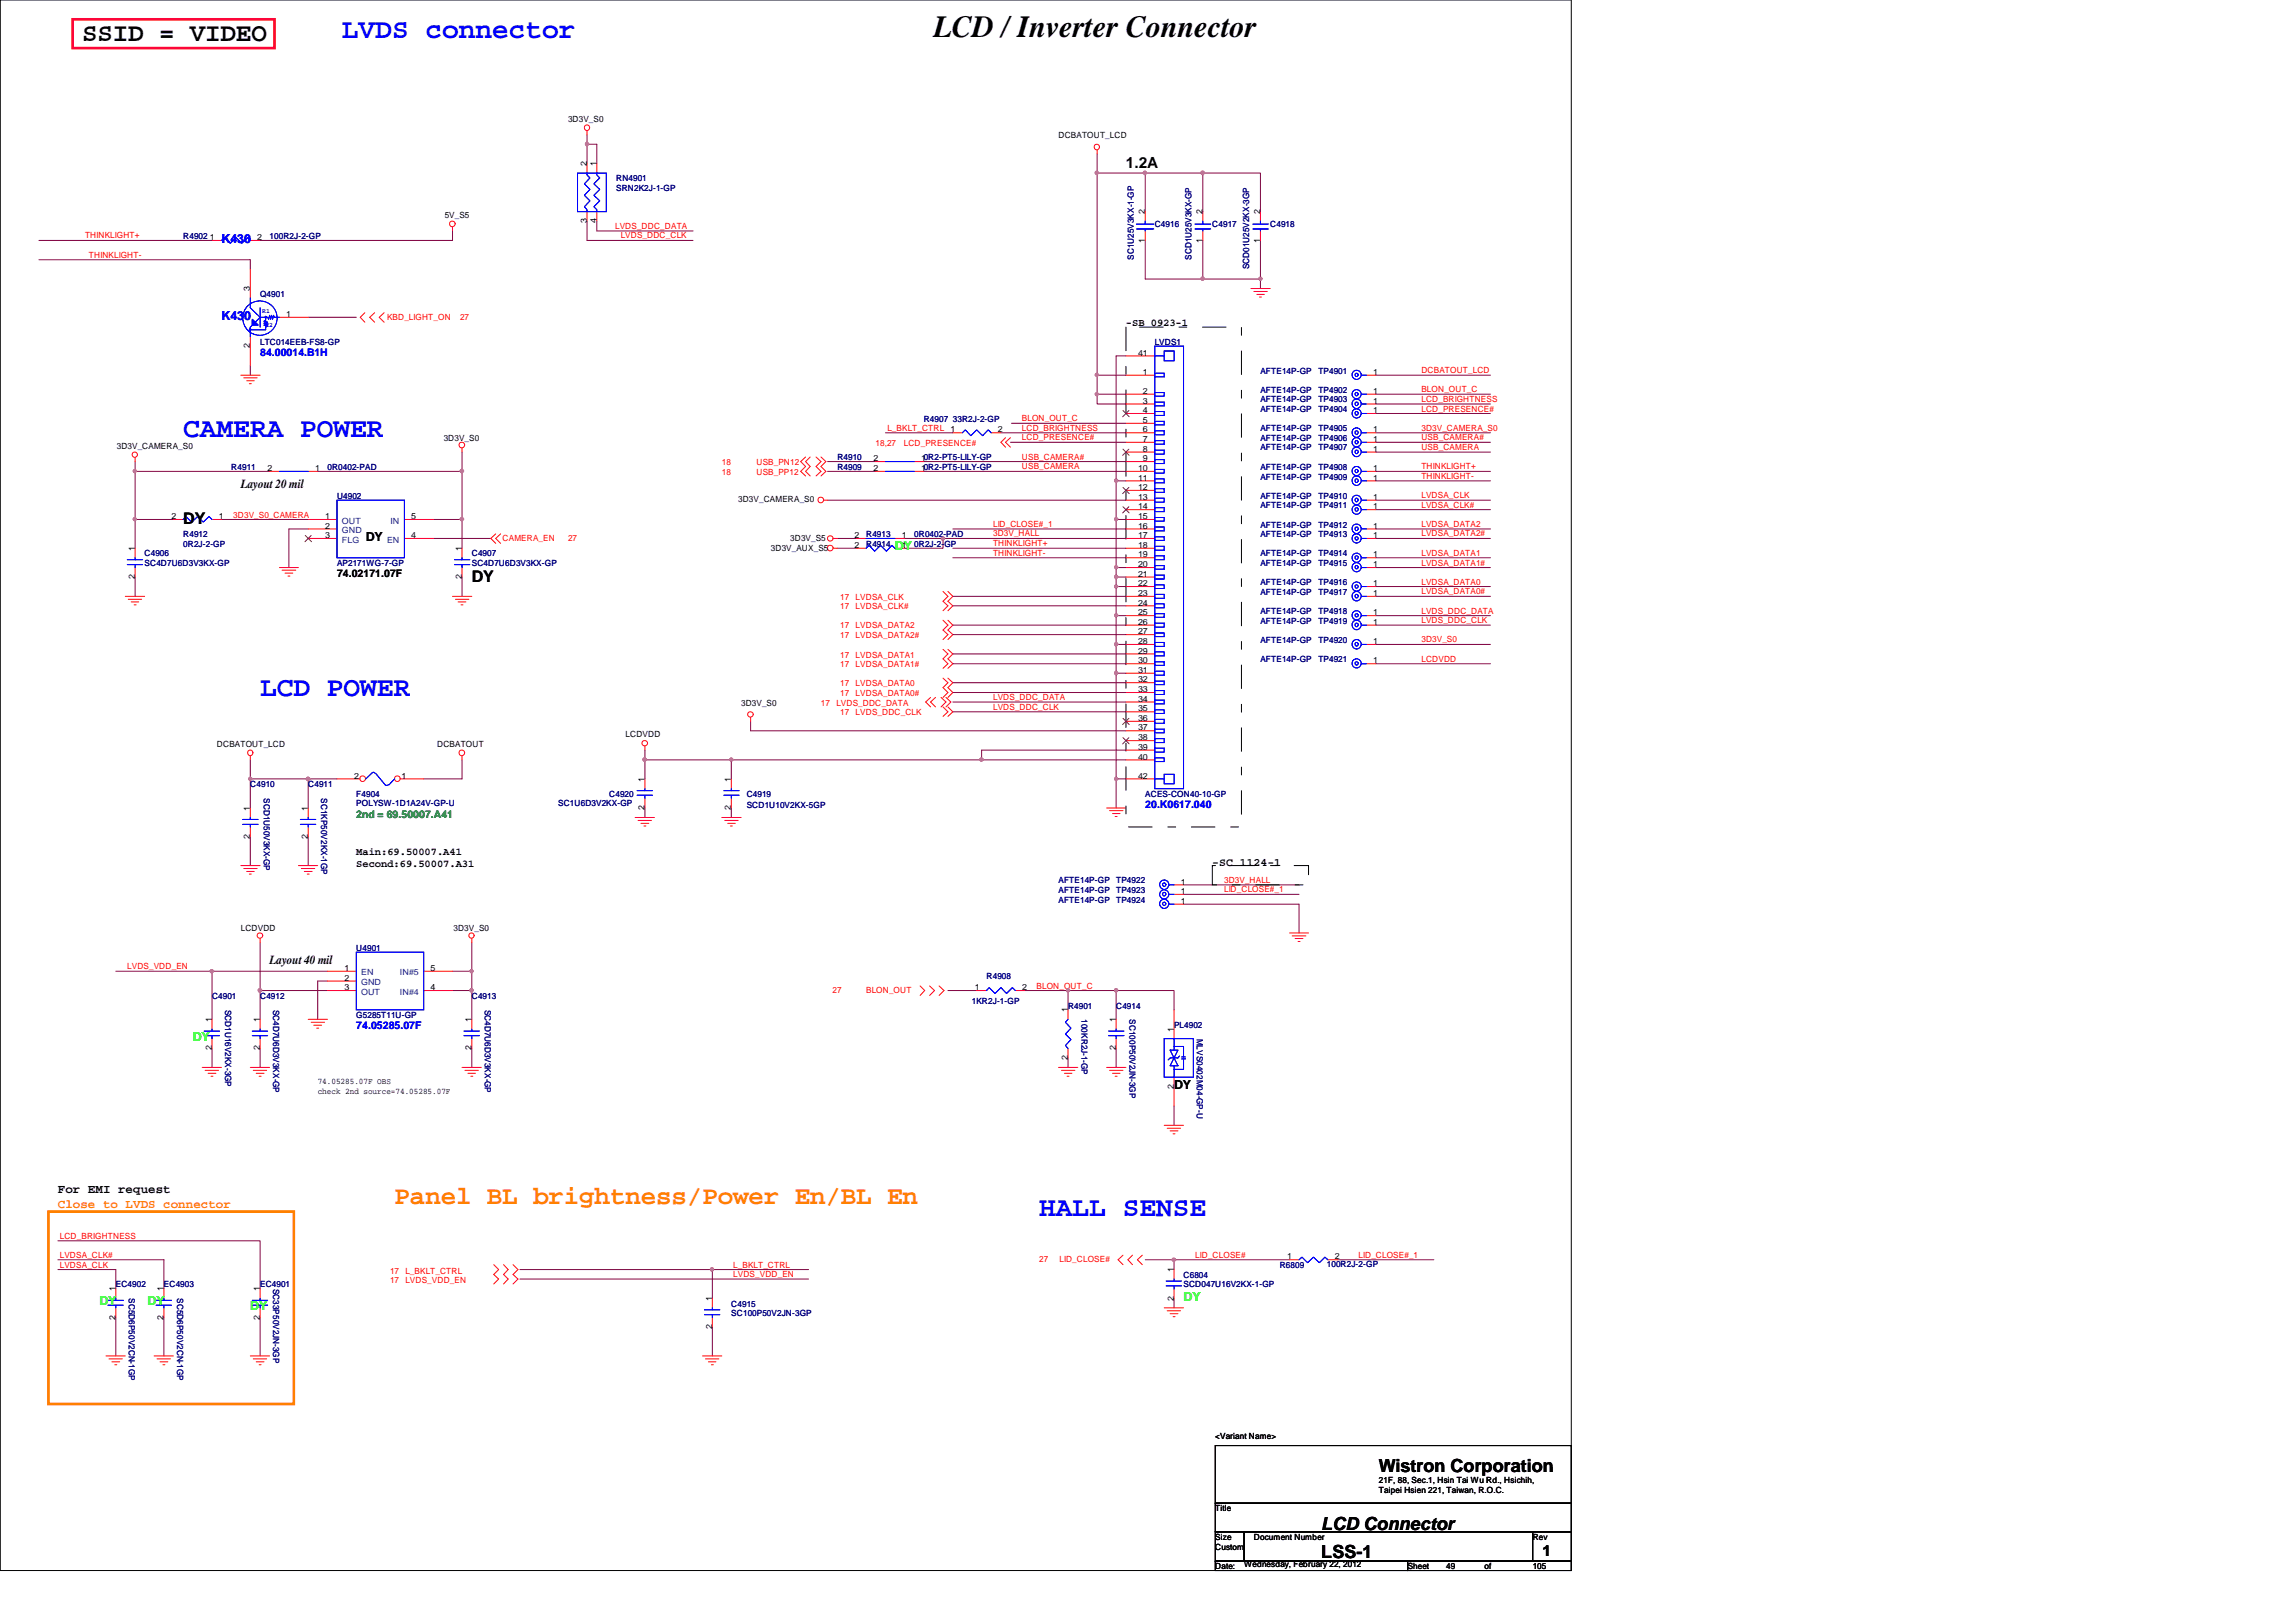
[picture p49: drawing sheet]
<svg xmlns="http://www.w3.org/2000/svg" width="297mm" height="210mm" viewBox="0 0 297 210" stroke-linecap="round" stroke-linejoin="round" font-family="sans-serif">
<defs><g id="words">
<text font-size="4" x="120.8" y="4.8">LCD / Inverter Connector</text>
<g font-size="3.6" fill="#00f">
<text x="44.2" y="4.9">LVDS connector</text>
<text x="23.7" y="56.5">CAMERA POWER</text>
<text x="33.7" y="90.1">LCD POWER</text>
<text x="134.4" y="157.4">HALL SENSE</text>
</g>
<text font-size="3.3" x="10.6" y="5.2">SSID = VIDEO</text>
<text font-size="3.3" fill="#ff8000" x="51.1" y="155.8">Panel BL brightness/Power En/BL En</text>
<g font-size="2.3">
<text x="178.4" y="190.5">Wistron Corporation</text>
<text x="170.9" y="198">LCD Connector</text>
<text x="170.9" y="201.7">LSS-1</text>
</g>
<g font-size="2.1">
<text x="23.7" y="67.9">DY</text>
<text x="61" y="75.4">DY</text>
</g>
<g font-size="2">
<text x="145.7" y="21.8">1.2A</text>
<text x="199.6" y="201.4">1</text>
</g>
<g font-size="1.6" fill="#00f">
<text x="28.7" y="31.4">K430</text>
<text x="28.7" y="41.4">K430</text>
</g>
<g font-size="1.6">
<text x="31.2" y="63.1">Layout 20 mil</text>
<text x="47.3" y="70">DY</text>
<text x="34.9" y="124.8">Layout 40 mil</text>
<text x="151.9" y="140.9">DY</text>
<text x="7.5" y="154.4">For EMI request</text>
</g>
<g font-size="1.6" fill="#0f0">
<text x="115.8" y="71.2">DY</text>
<text x="24.9" y="134.7">DY</text>
<text x="12.9" y="168.9">DY</text>
<text x="19.1" y="168.9">DY</text>
<text x="32.4" y="169.5">DY</text>
<text x="153.1" y="168.3">DY</text>
</g>
<text font-size="1.6" fill="#ff8000" x="7.5" y="156.3">Close to LVDS connector</text>
<text font-size="1.5" x="156.8" y="112">-SC 1124-1</text>
<g font-size="1.4" fill="#00f">
<text x="33.7" y="46.1">84.00014.B1H</text>
<text x="148.2" y="104.6">20.K0617.040</text>
<text x="46.1" y="133.2">74.05285.07F</text>
</g>
<g font-size="1.4">
<text x="145.7" y="42.2">-SB 0923-1</text>
<text x="43.6" y="74.7">74.02171.07F</text>
<text x="46.1" y="110.6">Main:69.50007.A41</text>
<text x="46.1" y="112.1">Second:69.50007.A31</text>
</g>
<text font-size="1.4" fill="#008000" x="46.1" y="105.8">2nd = 69.50007.A41</text>
<g font-size="1.1">
<text x="73.5" y="15.7">3D3V_S0</text>
<text x="136.9" y="17.9">DCBATOUT_LCD</text>
<text x="75.9" y="21.5" transform="rotate(-90 75.9 21.5)">2</text>
<text x="77.2" y="21.5" transform="rotate(-90 77.2 21.5)">1</text>
<text x="57.5" y="28.2">5V_S5</text>
<text x="75.9" y="28.9" transform="rotate(-90 75.9 28.9)">3</text>
<text x="77.2" y="28.9" transform="rotate(-90 77.2 28.9)">4</text>
<text x="148.1" y="27.7" transform="rotate(-90 148.1 27.7)">2</text>
<text x="155.6" y="27.7" transform="rotate(-90 155.6 27.7)">2</text>
<text x="163" y="27.7" transform="rotate(-90 163 27.7)">2</text>
<text x="27.1" y="31.1">1</text>
<text x="33.3" y="31.1">2</text>
<text x="148.1" y="31.4" transform="rotate(-90 148.1 31.4)">1</text>
<text x="155.6" y="31.4" transform="rotate(-90 155.6 31.4)">1</text>
<text x="163" y="31.4" transform="rotate(-90 163 31.4)">1</text>
<text x="32.3" y="37.7" transform="rotate(-90 32.3 37.7)">3</text>
<text x="37" y="41">1</text>
<text x="32.3" y="45.1" transform="rotate(-90 32.3 45.1)">2</text>
<text x="147.2" y="46">41</text>
<text x="147.9" y="48.5">1</text>
<text x="147.9" y="51">2</text>
<text x="147.9" y="52.2">3</text>
<text x="147.9" y="53.5">4</text>
<text x="177.7" y="53.5">1</text>
<text x="177.7" y="52.2">1</text>
<text x="177.7" y="51">1</text>
<text x="177.7" y="48.5">1</text>
<text x="15.1" y="58.1">3D3V_CAMERA_S0</text>
<text x="57.4" y="57.1">3D3V_S0</text>
<text x="113" y="59.7">2</text>
<text x="119.2" y="59.7">10R2-PT5-LILY-GP</text>
<text x="123" y="56">1</text>
<text x="129.1" y="56">2</text>
<text x="147.9" y="54.7">5</text>
<text x="147.9" y="56">6</text>
<text x="147.9" y="57.2">7</text>
<text x="147.9" y="58.5">8</text>
<text x="147.9" y="59.7">9</text>
<text x="177.7" y="58.5">1</text>
<text x="177.7" y="57.2">1</text>
<text x="177.7" y="56">1</text>
<text x="34.6" y="61">2</text>
<text x="40.8" y="61">1</text>
<text x="95.5" y="65">3D3V_CAMERA_S0</text>
<text x="113" y="61">2</text>
<text x="119.2" y="61">10R2-PT5-LILY-GP</text>
<text x="147.2" y="61">10</text>
<text x="147.2" y="62.2">11</text>
<text x="147.2" y="63.4">12</text>
<text x="147.2" y="64.7">13</text>
<text x="147.2" y="65.9">14</text>
<text x="177.7" y="64.7">1</text>
<text x="177.7" y="62.2">1</text>
<text x="177.7" y="61">1</text>
<text x="177.7" y="65.9">1</text>
<text x="17.4" y="71.3" transform="rotate(-90 17.4 71.3)">1</text>
<text x="22.2" y="67.2">2</text>
<text x="28.3" y="67.2">1</text>
<text x="42.1" y="67.2">1</text>
<text x="42.1" y="68.4">2</text>
<text x="42.1" y="69.6">3</text>
<text x="53.2" y="69.6">4</text>
<text x="53.2" y="67.2">5</text>
<text x="59.7" y="71.3" transform="rotate(-90 59.7 71.3)">1</text>
<text x="99.7" y="71.2">3D3V_AUX_S5</text>
<text x="102.2" y="70">3D3V_S5</text>
<text x="110.5" y="70.9">2</text>
<text x="110.5" y="69.6">2</text>
<text x="116.7" y="70.9">1</text>
<text x="116.7" y="69.6">1</text>
<text x="147.2" y="67.2">15</text>
<text x="147.2" y="68.4">16</text>
<text x="147.2" y="69.6">17</text>
<text x="147.2" y="70.9">18</text>
<text x="177.7" y="69.6">1</text>
<text x="177.7" y="68.4">1</text>
<text x="17.4" y="75" transform="rotate(-90 17.4 75)">2</text>
<text x="59.7" y="75" transform="rotate(-90 59.7 75)">2</text>
<text x="147.2" y="72.1">19</text>
<text x="147.2" y="73.4">20</text>
<text x="147.2" y="74.6">21</text>
<text x="147.2" y="75.9">22</text>
<text x="147.2" y="77.1">23</text>
<text x="177.7" y="77.1">1</text>
<text x="177.7" y="75.9">1</text>
<text x="177.7" y="73.4">1</text>
<text x="177.7" y="72.1">1</text>
<text x="147.2" y="78.4">24</text>
<text x="147.2" y="79.6">25</text>
<text x="147.2" y="80.9">26</text>
<text x="147.2" y="82.1">27</text>
<text x="147.2" y="83.4">28</text>
<text x="177.7" y="83.4">1</text>
<text x="177.7" y="80.9">1</text>
<text x="177.7" y="79.6">1</text>
<text x="147.2" y="84.6">29</text>
<text x="147.2" y="85.9">30</text>
<text x="147.2" y="87.1">31</text>
<text x="147.2" y="88.3">32</text>
<text x="147.2" y="89.6">33</text>
<text x="177.7" y="85.9">1</text>
<text x="80.9" y="95.4">LCDVDD</text>
<text x="95.9" y="91.3">3D3V_S0</text>
<text x="147.2" y="90.8">34</text>
<text x="147.2" y="92.1">35</text>
<text x="147.2" y="93.3">36</text>
<text x="147.2" y="94.5">37</text>
<text x="147.2" y="95.8">38</text>
<text x="28.1" y="96.6">DCBATOUT_LCD</text>
<text x="45.8" y="100.8">2</text>
<text x="51.9" y="100.8">1</text>
<text x="56.6" y="96.6">DCBATOUT</text>
<text x="83.4" y="101.2" transform="rotate(-90 83.4 101.2)">1</text>
<text x="94.6" y="101.2" transform="rotate(-90 94.6 101.2)">1</text>
<text x="147.2" y="97">39</text>
<text x="147.2" y="98.3">40</text>
<text x="147.2" y="100.8">42</text>
<text x="32.3" y="104.9" transform="rotate(-90 32.3 104.9)">1</text>
<text x="39.8" y="104.9" transform="rotate(-90 39.8 104.9)">1</text>
<text x="83.4" y="104.8" transform="rotate(-90 83.4 104.8)">2</text>
<text x="94.6" y="104.8" transform="rotate(-90 94.6 104.8)">2</text>
<text x="32.3" y="108.5" transform="rotate(-90 32.3 108.5)">2</text>
<text x="39.8" y="108.5" transform="rotate(-90 39.8 108.5)">2</text>
<text x="152.8" y="114.5">1</text>
<text x="152.8" y="115.7">1</text>
<text x="152.8" y="117">1</text>
<text x="31.2" y="120.5">LCDVDD</text>
<text x="44.6" y="125.6">1</text>
<text x="55.7" y="125.6">5</text>
<text x="58.7" y="120.5">3D3V_S0</text>
<text x="44.6" y="126.9">2</text>
<text x="44.6" y="128.1">3</text>
<text x="55.7" y="128.1">4</text>
<text x="126.1" y="128.1">1</text>
<text x="132.2" y="128.1">2</text>
<text x="138.1" y="131" transform="rotate(-90 138.1 131)">1</text>
<text x="27.4" y="135.9" transform="rotate(-90 27.4 135.9)">2</text>
<text x="27.4" y="132.3" transform="rotate(-90 27.4 132.3)">1</text>
<text x="33.6" y="135.9" transform="rotate(-90 33.6 135.9)">2</text>
<text x="33.6" y="132.3" transform="rotate(-90 33.6 132.3)">1</text>
<text x="61" y="135.9" transform="rotate(-90 61 135.9)">2</text>
<text x="61" y="132.3" transform="rotate(-90 61 132.3)">1</text>
<text x="138.1" y="137.2" transform="rotate(-90 138.1 137.2)">2</text>
<text x="144.4" y="135.9" transform="rotate(-90 144.4 135.9)">2</text>
<text x="144.4" y="132.3" transform="rotate(-90 144.4 132.3)">1</text>
<text x="151.8" y="133.5" transform="rotate(-90 151.8 133.5)">1</text>
<text x="41.1" y="140.3">74.05285.07F OBS</text>
<text x="41.1" y="141.6">check 2nd source=74.05285.07F</text>
<text x="151.8" y="140.9" transform="rotate(-90 151.8 140.9)">2</text>
<text x="14.9" y="167.1" transform="rotate(-90 14.9 167.1)">1</text>
<text x="21.2" y="167.1" transform="rotate(-90 21.2 167.1)">1</text>
<text x="33.6" y="167.1" transform="rotate(-90 33.6 167.1)">1</text>
<text x="151.8" y="164.6" transform="rotate(-90 151.8 164.6)">1</text>
<text x="166.5" y="163">1</text>
<text x="172.7" y="163">2</text>
<text x="14.9" y="170.8" transform="rotate(-90 14.9 170.8)">2</text>
<text x="21.2" y="170.8" transform="rotate(-90 21.2 170.8)">2</text>
<text x="33.6" y="170.8" transform="rotate(-90 33.6 170.8)">2</text>
<text x="92.1" y="172" transform="rotate(-90 92.1 172)">2</text>
<text x="92.1" y="168.4" transform="rotate(-90 92.1 168.4)">1</text>
<text x="151.8" y="168.3" transform="rotate(-90 151.8 168.3)">2</text>
<text x="157.2" y="186.3">&lt;Variant Name&gt;</text>
<text x="178.4" y="191.9">21F, 88, Sec.1, Hsin Tai Wu Rd., Hsichih,</text>
<text x="157.2" y="195.6">Title</text>
<text x="178.4" y="193.2">Taipei Hsien 221, Taiwan, R.O.C.</text>
<text x="157.2" y="199.3">Size</text>
<text x="157.2" y="203.1">Date:</text>
<text x="157.2" y="200.6">Custom</text>
<text x="160.9" y="202.8">Wednesday, February 22, 2012</text>
<text x="162.2" y="199.3">Document Number</text>
<text x="182.1" y="203.1">Sheet</text>
<text x="187.1" y="203.1">49</text>
<text x="192.1" y="203.1">of</text>
<text x="198.3" y="199.3">Rev</text>
<text x="198.3" y="203.1">105</text>
</g>
<g font-size="1.1" fill="#000080">
<text x="79.7" y="23.5">RN4901</text>
<text x="79.7" y="24.7">SRN2K2J-1-GP</text>
<text x="149.4" y="29.4">C4916</text>
<text x="156.8" y="29.4">C4917</text>
<text x="164.3" y="29.4">C4918</text>
<text x="23.7" y="30.9">R4902</text>
<text x="34.9" y="30.9">100R2J-2-GP</text>
<text x="146.7" y="33.6" transform="rotate(-90 146.7 33.6)">SC1U25V3KX-1-GP</text>
<text x="154.1" y="33.6" transform="rotate(-90 154.1 33.6)">SCD1U25V3KX-GP</text>
<text x="161.6" y="34.8" transform="rotate(-90 161.6 34.8)">SCD01U25V2KX-3GP</text>
<text x="33.7" y="38.4">Q4901</text>
<text x="33.7" y="44.6">LTC014EEB-FS8-GP</text>
<text x="149.4" y="44.6">LVDS1</text>
<text x="163.1" y="53.3">AFTE14P-GP</text>
<text x="163.1" y="52.1">AFTE14P-GP</text>
<text x="163.1" y="50.8">AFTE14P-GP</text>
<text x="163.1" y="48.3">AFTE14P-GP</text>
<text x="170.6" y="53.3">TP4904</text>
<text x="170.6" y="52.1">TP4903</text>
<text x="170.6" y="50.8">TP4902</text>
<text x="170.6" y="48.3">TP4901</text>
<text x="108.3" y="59.6">R4910</text>
<text x="119.5" y="54.6">R4907 33R2J-2-GP</text>
<text x="163.1" y="58.3">AFTE14P-GP</text>
<text x="163.1" y="57.1">AFTE14P-GP</text>
<text x="163.1" y="55.8">AFTE14P-GP</text>
<text x="170.6" y="58.3">TP4907</text>
<text x="170.6" y="57.1">TP4906</text>
<text x="170.6" y="55.8">TP4905</text>
<text x="29.9" y="60.8">R4911</text>
<text x="42.4" y="60.8">0R0402-PAD</text>
<text x="43.6" y="64.5">U4902</text>
<text x="108.3" y="60.8">R4909</text>
<text x="163.1" y="64.5">AFTE14P-GP</text>
<text x="163.1" y="62.1">AFTE14P-GP</text>
<text x="163.1" y="60.8">AFTE14P-GP</text>
<text x="163.1" y="65.8">AFTE14P-GP</text>
<text x="170.6" y="64.5">TP4910</text>
<text x="170.6" y="62.1">TP4909</text>
<text x="170.6" y="60.8">TP4908</text>
<text x="170.6" y="65.8">TP4911</text>
<text x="23.7" y="69.5">R4912</text>
<text x="23.7" y="70.7">0R2J-2-GP</text>
<text x="112.1" y="70.7">R4914</text>
<text x="112.1" y="69.5">R4913</text>
<text x="118.3" y="70.7">0R2J-2-GP</text>
<text x="118.3" y="69.5">0R0402-PAD</text>
<text x="163.1" y="69.5">AFTE14P-GP</text>
<text x="163.1" y="68.3">AFTE14P-GP</text>
<text x="170.6" y="69.5">TP4913</text>
<text x="170.6" y="68.3">TP4912</text>
<text x="18.7" y="72">C4906</text>
<text x="18.7" y="73.2">SC4D7U6D3V3KX-GP</text>
<text x="43.6" y="73.2">AP2171WG-7-GP</text>
<text x="61" y="72">C4907</text>
<text x="61" y="73.2">SC4D7U6D3V3KX-GP</text>
<text x="163.1" y="77">AFTE14P-GP</text>
<text x="163.1" y="75.7">AFTE14P-GP</text>
<text x="163.1" y="73.2">AFTE14P-GP</text>
<text x="163.1" y="72">AFTE14P-GP</text>
<text x="170.6" y="77">TP4917</text>
<text x="170.6" y="75.7">TP4916</text>
<text x="170.6" y="73.2">TP4915</text>
<text x="170.6" y="72">TP4914</text>
<text x="163.1" y="83.2">AFTE14P-GP</text>
<text x="163.1" y="80.7">AFTE14P-GP</text>
<text x="163.1" y="79.5">AFTE14P-GP</text>
<text x="170.6" y="83.2">TP4920</text>
<text x="170.6" y="80.7">TP4919</text>
<text x="170.6" y="79.5">TP4918</text>
<text x="163.1" y="85.7">AFTE14P-GP</text>
<text x="170.6" y="85.7">TP4921</text>
<text x="32.4" y="101.9">C4910</text>
<text x="39.9" y="101.9">C4911</text>
<text x="34.1" y="103.3" transform="rotate(90 34.1 103.3)">SCD1U50V3KX-GP</text>
<text x="41.6" y="103.3" transform="rotate(90 41.6 103.3)">SC1KP50V2KX-1GP</text>
<text x="46.1" y="103.1">F4904</text>
<text x="46.1" y="104.4">POLYSW-1D1A24V-GP-U</text>
<text x="72.2" y="104.4">SC1U6D3V2KX-GP</text>
<text x="78.8" y="103.1">C4920</text>
<text x="96.6" y="103.1">C4919</text>
<text x="96.6" y="104.6">SCD1U10V2KX-5GP</text>
<text x="148.2" y="103.1">ACES-CON40-10-GP</text>
<text x="136.9" y="114.3">AFTE14P-GP</text>
<text x="136.9" y="115.6">AFTE14P-GP</text>
<text x="136.9" y="116.8">AFTE14P-GP</text>
<text x="144.4" y="114.3">TP4922</text>
<text x="144.4" y="115.6">TP4923</text>
<text x="144.4" y="116.8">TP4924</text>
<text x="46.1" y="123">U4901</text>
<text x="27.4" y="129.2">C4901</text>
<text x="29.1" y="130.7" transform="rotate(90 29.1 130.7)">SCD1U16V2KX-3GP</text>
<text x="33.7" y="129.2">C4912</text>
<text x="35.3" y="130.7" transform="rotate(90 35.3 130.7)">SC4D7U6D3V3KX-GP</text>
<text x="46.1" y="131.7">G5285T11U-GP</text>
<text x="61" y="129.2">C4913</text>
<text x="62.7" y="130.7" transform="rotate(90 62.7 130.7)">SC4D7U6D3V3KX-GP</text>
<text x="125.7" y="129.9">1KR2J-1-GP</text>
<text x="127.6" y="126.7">R4908</text>
<text x="138.2" y="130.5">R4901</text>
<text x="139.9" y="131.9" transform="rotate(90 139.9 131.9)">100KR2J-1-GP</text>
<text x="144.4" y="130.5">C4914</text>
<text x="146.1" y="131.9" transform="rotate(90 146.1 131.9)">SC100P50V2JN-3GP</text>
<text x="151.9" y="133">PL4902</text>
<text x="154.9" y="134.4" transform="rotate(90 154.9 134.4)">MLVS0402M04-GP-U</text>
<text x="15" y="166.6">EC4902</text>
<text x="21.2" y="166.6">EC4903</text>
<text x="33.7" y="166.6">EC4901</text>
<text x="35.3" y="166.8" transform="rotate(90 35.3 166.8)">SC33P50V2JN-3GP</text>
<text x="153.1" y="165.4">C6804</text>
<text x="153.1" y="166.6">SCD047U16V2KX-1-GP</text>
<text x="165.6" y="164.1">R6809</text>
<text x="171.7" y="164">100R2J-2-GP</text>
<text x="16.7" y="168" transform="rotate(90 16.7 168)">SC5D6P50V2CN-1GP</text>
<text x="22.9" y="168" transform="rotate(90 22.9 168)">SC5D6P50V2CN-1GP</text>
<text x="94.6" y="169.1">C4915</text>
<text x="94.6" y="170.3">SC100P50V2JN-3GP</text>
</g>
<g font-size="1.1" fill="#f00">
<text x="79.6" y="29.6">LVDS_DDC_DATA</text>
<text x="11" y="30.9">THINKLIGHT+</text>
<text x="11.5" y="33.4">THINKLIGHT-</text>
<text x="80.3" y="30.9">LVDS_DDC_CLK</text>
<text x="50.1" y="41.4">KBD_LIGHT_ON</text>
<text x="59.5" y="41.4">27</text>
<text x="183.9" y="48.3">DCBATOUT_LCD</text>
<text x="183.9" y="50.8">BLON_OUT_C</text>
<text x="183.9" y="52">LCD_BRIGHTNESS</text>
<text x="183.9" y="53.3">LCD_PRESENCE#</text>
<text x="113.3" y="57.7">18,27</text>
<text x="114.8" y="55.8">L_BKLT_CTRL</text>
<text x="116.9" y="57.7">LCD_PRESENCE#</text>
<text x="132.2" y="55.8">LCD_BRIGHTNESS</text>
<text x="132.2" y="54.5">BLON_OUT_C</text>
<text x="132.2" y="57">LCD_PRESENCE#</text>
<text x="132.2" y="59.5">USB_CAMERA#</text>
<text x="183.9" y="55.8">3D3V_CAMERA_S0</text>
<text x="183.9" y="57">USB_CAMERA#</text>
<text x="183.9" y="58.3">USB_CAMERA</text>
<text x="93.4" y="60.2">18</text>
<text x="93.4" y="61.4">18</text>
<text x="97.9" y="60.2">USB_PN12</text>
<text x="97.9" y="61.4">USB_PP12</text>
<text x="132.2" y="60.7">USB_CAMERA</text>
<text x="183.9" y="60.7">THINKLIGHT+</text>
<text x="183.9" y="62">THINKLIGHT-</text>
<text x="183.9" y="64.5">LVDSA_CLK</text>
<text x="183.9" y="65.7">LVDSA_CLK#</text>
<text x="30.2" y="67">3D3V_S0_CAMERA</text>
<text x="65" y="70">CAMERA_EN</text>
<text x="73.5" y="70">27</text>
<text x="128.5" y="70.7">THINKLIGHT+</text>
<text x="128.5" y="71.9">THINKLIGHT-</text>
<text x="128.5" y="68.2">LID_CLOSE#_1</text>
<text x="128.5" y="69.4">3D3V_HALL</text>
<text x="183.9" y="68.2">LVDSA_DATA2</text>
<text x="183.9" y="69.4">LVDSA_DATA2#</text>
<text x="183.9" y="71.9">LVDSA_DATA1</text>
<text x="108.7" y="77.6">17</text>
<text x="110.7" y="77.6">LVDSA_CLK</text>
<text x="183.9" y="73.2">LVDSA_DATA1#</text>
<text x="183.9" y="75.6">LVDSA_DATA0</text>
<text x="183.9" y="76.9">LVDSA_DATA0#</text>
<text x="108.7" y="78.9">17</text>
<text x="108.7" y="81.3">17</text>
<text x="108.7" y="82.6">17</text>
<text x="110.7" y="78.9">LVDSA_CLK#</text>
<text x="110.7" y="81.3">LVDSA_DATA2</text>
<text x="110.7" y="82.6">LVDSA_DATA2#</text>
<text x="183.9" y="79.4">LVDS_DDC_DATA</text>
<text x="183.9" y="80.6">LVDS_DDC_CLK</text>
<text x="183.9" y="83.1">3D3V_S0</text>
<text x="108.7" y="85.1">17</text>
<text x="108.7" y="86.3">17</text>
<text x="108.7" y="88.8">17</text>
<text x="110.7" y="85.1">LVDSA_DATA1</text>
<text x="110.7" y="86.3">LVDSA_DATA1#</text>
<text x="110.7" y="88.8">LVDSA_DATA0</text>
<text x="183.9" y="85.6">LCDVDD</text>
<text x="106.2" y="91.3">17</text>
<text x="108.2" y="91.3">LVDS_DDC_DATA</text>
<text x="108.7" y="90">17</text>
<text x="108.7" y="92.5">17</text>
<text x="110.7" y="90">LVDSA_DATA0#</text>
<text x="110.7" y="92.5">LVDS_DDC_CLK</text>
<text x="128.5" y="91.9">LVDS_DDC_CLK</text>
<text x="128.5" y="90.6">LVDS_DDC_DATA</text>
<text x="158.4" y="115.5">LID_CLOSE#_1</text>
<text x="158.4" y="114.3">3D3V_HALL</text>
<text x="16.5" y="125.4">LVDS_VDD_EN</text>
<text x="107.7" y="128.5">27</text>
<text x="112.1" y="128.5">BLON_OUT</text>
<text x="134.1" y="127.9">BLON_OUT_C</text>
<text x="7.7" y="160.3">LCD_BRIGHTNESS</text>
<text x="7.7" y="164">LVDSA_CLK</text>
<text x="7.7" y="162.8">LVDSA_CLK#</text>
<text x="50.5" y="166.1">17</text>
<text x="50.5" y="164.8">17</text>
<text x="52.4" y="166.1">LVDS_VDD_EN</text>
<text x="52.4" y="164.8">L_BKLT_CTRL</text>
<text x="94.9" y="164">L_BKLT_CTRL</text>
<text x="94.9" y="165.3">LVDS_VDD_EN</text>
<text x="134.4" y="163.4">27</text>
<text x="137.1" y="163.4">LID_CLOSE#</text>
<text x="154.6" y="162.8">LID_CLOSE#</text>
<text x="175.8" y="162.8">LID_CLOSE#_1</text>
</g>
<g font-size="1.1" fill="#004080">
<text x="44.2" y="67.8">OUT</text>
<text x="44.2" y="69">GND</text>
<text x="44.2" y="70.2">FLG</text>
<text x="50.1" y="70.2">EN</text>
<text x="50.5" y="67.8">IN</text>
<text x="46.7" y="126.2">EN</text>
<text x="46.7" y="127.5">GND</text>
<text x="46.7" y="128.7">OUT</text>
<text x="51.7" y="128.7">IN#4</text>
<text x="51.7" y="126.2">IN#5</text>
</g>
<g font-size=".8" fill="#00f">
<text x="33.9" y="40.6">R1</text>
<text x="34.4" y="42.3">R2</text>
</g>
</g></defs>
<path d="M0 0h203.3v203.2h-203.3z" fill="none" stroke="#000" stroke-width=".13"/>
<path d="M28.7 67.2h11.2M56 67.2h3.8v3.8" fill="none" stroke="#800040" stroke-width=".13"/>
<path d="M59.6 67h.3l.1 .2-.1 .1-.2 .1-.1-.1z" fill-rule="evenodd" fill="#f0f"/>
<path d="M59.6 67h.3l.1 .2-.1 .1-.2 .1-.1-.1z" fill="none" stroke="#f0f" stroke-width=".13"/>
<path d="M59.8 74.7v2.5M59.8 61v6.2M67.3 164.3h37.3" fill="none" stroke="#800040" stroke-width=".13"/>
<path d="M92 164.1h.3v.2v.1l-.2 .1-.1-.1z" fill-rule="evenodd" fill="#f0f"/>
<path d="M92 164.1h.3v.2v.1l-.2 .1-.1-.1z" fill="none" stroke="#f0f" stroke-width=".13"/>
<path d="M17.5 67.2v3.8M17.5 74.7v2.5M39.9 100.8h3.7M67.3 165.5h37.3M92.2 164.3v3.7M92.2 171.7v3.8" fill="none" stroke="#800040" stroke-width=".13"/>
<path d="M39.7 100.6h.3l.1 .2-.1 .1-.2 .1-.1-.1z" fill-rule="evenodd" fill="#f0f"/>
<path d="M39.7 100.6h.3l.1 .2-.1 .1-.2 .1-.1-.1z" fill="none" stroke="#f0f" stroke-width=".13"/>
<path d="M32.4 98.3v2.5h7.5" fill="none" stroke="#800040" stroke-width=".13"/>
<path d="M39.7 100.6h.3l.1 .2-.1 .1-.2 .1-.1-.1z" fill-rule="evenodd" fill="#f0f"/>
<path d="M39.7 100.6h.3l.1 .2-.1 .1-.2 .1-.1-.1z" fill="none" stroke="#f0f" stroke-width=".13"/>
<path d="M32.2 100.6h.3l.1 .2-.1 .1-.1 .1-.2-.1z" fill-rule="evenodd" fill="#f0f"/>
<path d="M32.2 100.6h.3l.1 .2-.1 .1-.1 .1-.2-.1z" fill="none" stroke="#f0f" stroke-width=".13"/>
<g fill="none" stroke="#800040" stroke-width=".13">
<path d="M59.8 98.3v2.5h-5M32.4 100.8v3.8M32.4 108.3v3.7M39.9 100.8v3.8M39.9 108.3v3.7M15 125.7h12.4v6.2M27.4 135.7v2.4M33.7 122v6.2M42.4 127h-1.3v4.9M58.5 125.7h2.5v2.5h-2.5M7.5 163h13.7v3.8M7.5 164.3h7.5v2.5"/>
<path d="M7.5 160.6h26.2v6.2M15 170.5v5M21.2 170.5v5M33.7 170.5v5"/>
</g>
<path d="M60.8 125.5h.3l.1 .2-.1 .1-.1 .1-.2-.1z" fill-rule="evenodd" fill="#f0f"/>
<path d="M60.8 125.5h.3l.1 .2-.1 .1-.1 .1-.2-.1z" fill="none" stroke="#f0f" stroke-width=".13"/>
<path d="M33.7 135.7v2.4M33.7 128.2v3.7M61 135.7v2.4" fill="none" stroke="#800040" stroke-width=".13"/>
<path d="M33.5 128h.3l.1 .1-.1 .2-.2 .1-.1-.1z" fill-rule="evenodd" fill="#f0f"/>
<path d="M33.5 128h.3l.1 .1-.1 .2-.2 .1-.1-.1z" fill="none" stroke="#f0f" stroke-width=".13"/>
<path d="M61 128.2v3.7" fill="none" stroke="#800040" stroke-width=".13"/>
<path d="M60.8 128h.3l.1 .1-.1 .2-.1 .1-.2-.1z" fill-rule="evenodd" fill="#f0f"/>
<path d="M60.8 128h.3l.1 .1-.1 .2-.1 .1-.2-.1z" fill="none" stroke="#f0f" stroke-width=".13"/>
<path d="M27.4 125.7h15M61 122v3.7" fill="none" stroke="#800040" stroke-width=".13"/>
<path d="M27.2 125.5h.4v.2v.1l-.2 .1-.2-.1z" fill-rule="evenodd" fill="#f0f"/>
<path d="M27.2 125.5h.4v.2v.1l-.2 .1-.2-.1z" fill="none" stroke="#f0f" stroke-width=".13"/>
<path d="M17.5 67.2h4.9M33.7 128.2h8.7" fill="none" stroke="#800040" stroke-width=".13"/>
<path d="M17.3 67h.3v.2v.1l-.2 .1-.1-.1z" fill-rule="evenodd" fill="#f0f"/>
<path d="M17.3 67h.3v.2v.1l-.2 .1-.1-.1z" fill="none" stroke="#f0f" stroke-width=".13"/>
<path d="M75.9 17.4v3.8M75.9 28.6v2.5h13.8M17.5 61v6.2M39.9 68.5h-2.5v4.9M56 69.7h7.5" fill="none" stroke="#800040" stroke-width=".13"/>
<path d="M75.8 18.5h.3l.1 .1-.1 .2-.2 .1-.1-.1z" fill-rule="evenodd" fill="#f0f"/>
<path d="M75.8 18.5h.3l.1 .1-.1 .2-.2 .1-.1-.1z" fill="none" stroke="#f0f" stroke-width=".13"/>
<path d="M75.9 18.7h1.3v2.5M77.2 28.6v1.3h12.5M132.6 128.2h5.6v2.5M138.2 136.9v1.2M144.4 128.2v3.7" fill="none" stroke="#800040" stroke-width=".13"/>
<path d="M144.2 128h.3l.1 .1-.1 .2-.1 .1-.2-.1z" fill-rule="evenodd" fill="#f0f"/>
<path d="M144.2 128h.3l.1 .1-.1 .2-.1 .1-.2-.1z" fill="none" stroke="#f0f" stroke-width=".13"/>
<path d="M138.2 128.2h6.2" fill="none" stroke="#800040" stroke-width=".13"/>
<path d="M138 128h.3l.1 .1-.1 .2-.1 .1-.2-.1z" fill-rule="evenodd" fill="#f0f"/>
<path d="M138 128h.3l.1 .1-.1 .2-.1 .1-.2-.1z" fill="none" stroke="#f0f" stroke-width=".13"/>
<path d="M5 31.1h22.4M5 33.6h27.4M58.5 29.9v1.2h-24.8M32.4 47.3v1.3M39.9 41.1h6.2M17.5 61h17.4M122.6 128.2h3.8M144.4 135.7v2.4M144.4 128.2h7.5v2.5M151.9 143.1v2.5" fill="none" stroke="#800040" stroke-width=".13"/>
<path d="M17.3 60.8h.3v.2v.1l-.2 .1-.1-.1z" fill-rule="evenodd" fill="#f0f"/>
<path d="M17.3 60.8h.3v.2v.1l-.2 .1-.1-.1z" fill="none" stroke="#f0f" stroke-width=".13"/>
<path d="M17.5 59.7v1.3M41.1 61h18.7" fill="none" stroke="#800040" stroke-width=".13"/>
<path d="M59.6 60.8h.3l.1 .2-.1 .1-.2 .1-.1-.1z" fill-rule="evenodd" fill="#f0f"/>
<path d="M59.6 60.8h.3l.1 .2-.1 .1-.2 .1-.1-.1z" fill="none" stroke="#f0f" stroke-width=".13"/>
<g fill="none" stroke="#800040" stroke-width=".13">
<path d="M59.8 58.5v2.5M178 48.6h14.8M178 51h14.8M178 52.3h14.8M178 53.5h14.8M178 56h14.8M178 57.2h14.8M178 58.5h14.8M178 61h14.8M178 62.2h14.8M178 64.7h14.8M178 66h14.8"/>
<path d="M178 68.5h14.8M178 69.7h14.8M178 72.2h14.8M178 73.4h14.8M178 75.9h14.8M178 77.2h14.8M178 79.7h14.8M178 80.9h14.8M178 83.4h14.8M178 85.9h14.8M148.2 163h18.6M173.1 163h12.4"/>
</g>
<path d="M151.7 162.9h.3l.1 .1-.1 .2h-.2h-.1z" fill-rule="evenodd" fill="#f0f"/>
<path d="M151.7 162.9h.3l.1 .1-.1 .2h-.2h-.1z" fill="none" stroke="#f0f" stroke-width=".13"/>
<path d="M144.4 62.2v5h1.3M151.9 163v1.3M151.9 168v1.2" fill="none" stroke="#800040" stroke-width=".13"/>
<path d="M144.2 62h.3l.1 .2-.1 .2h-.1h-.2z" fill-rule="evenodd" fill="#f0f"/>
<path d="M144.2 62h.3l.1 .2-.1 .2h-.1h-.2z" fill="none" stroke="#f0f" stroke-width=".13"/>
<path d="M144.4 67.2v6.2M144.4 62.2h1.3" fill="none" stroke="#800040" stroke-width=".13"/>
<path d="M144.2 67h.3l.1 .2-.1 .1-.1 .1-.2-.1z" fill-rule="evenodd" fill="#f0f"/>
<path d="M144.2 67h.3l.1 .2-.1 .1-.1 .1-.2-.1z" fill="none" stroke="#f0f" stroke-width=".13"/>
<path d="M123.3 71h22.4M144.4 73.4h1.3M123.3 84.6h22.4" fill="none" stroke="#800040" stroke-width=".13"/>
<path d="M144.2 73.3h.3l.1 .1-.1 .1-.1 .1-.2-.1z" fill-rule="evenodd" fill="#f0f"/>
<path d="M144.2 73.3h.3l.1 .1-.1 .1-.1 .1-.2-.1z" fill="none" stroke="#f0f" stroke-width=".13"/>
<path d="M114.6 56h8.7M129.5 56h16.2M144.4 87.1h1.3" fill="none" stroke="#800040" stroke-width=".13"/>
<path d="M144.2 86.9h.3l.1 .2-.1 .2h-.1h-.2z" fill-rule="evenodd" fill="#f0f"/>
<path d="M144.2 86.9h.3l.1 .2-.1 .2h-.1h-.2z" fill="none" stroke="#f0f" stroke-width=".13"/>
<path d="M144.4 74.7h1.3M123.3 85.9h22.4M144.4 83.4v3.7" fill="none" stroke="#800040" stroke-width=".13"/>
<path d="M144.2 74.5h.3l.1 .1-.1 .2-.1 .1-.2-.1z" fill-rule="evenodd" fill="#f0f"/>
<path d="M144.2 74.5h.3l.1 .1-.1 .2-.1 .1-.2-.1z" fill="none" stroke="#f0f" stroke-width=".13"/>
<path d="M144.4 73.4v1.3M144.4 75.9h1.3" fill="none" stroke="#800040" stroke-width=".13"/>
<path d="M144.2 75.8h.3l.1 .1-.1 .1-.1 .1-.2-.1z" fill-rule="evenodd" fill="#f0f"/>
<path d="M144.2 75.8h.3l.1 .1-.1 .1-.1 .1-.2-.1z" fill="none" stroke="#f0f" stroke-width=".13"/>
<path d="M141.9 19.9v2.5M141.9 51v1.3h3.8M144.4 74.7v1.2M144.4 79.7h1.3M123.3 80.9h22.4M123.3 88.3h22.4" fill="none" stroke="#800040" stroke-width=".13"/>
<path d="M144.2 79.5h.3l.1 .1-.1 .2h-.1h-.2z" fill-rule="evenodd" fill="#f0f"/>
<path d="M144.2 79.5h.3l.1 .1-.1 .2h-.1h-.2z" fill="none" stroke="#f0f" stroke-width=".13"/>
<path d="M141.9 22.4v26.2M144.4 75.9v3.8M123.3 82.1h22.4M123.3 89.6h22.4" fill="none" stroke="#800040" stroke-width=".13"/>
<path d="M141.7 22.2h.3l.1 .2-.1 .1-.1 .1-.2-.1z" fill-rule="evenodd" fill="#f0f"/>
<path d="M141.7 22.2h.3l.1 .2-.1 .1-.1 .1-.2-.1z" fill="none" stroke="#f0f" stroke-width=".13"/>
<path d="M148.2 36.1h7.4M141.9 48.6v2.4" fill="none" stroke="#800040" stroke-width=".13"/>
<path d="M141.7 48.4h.3l.1 .1-.1 .2h-.1h-.2z" fill-rule="evenodd" fill="#f0f"/>
<path d="M141.7 48.4h.3l.1 .1-.1 .2h-.1h-.2z" fill="none" stroke="#f0f" stroke-width=".13"/>
<path d="M155.6 22.4h7.5v5M141.9 48.6h3.8" fill="none" stroke="#800040" stroke-width=".13"/>
<path d="M155.4 22.2h.3l.1 .2-.1 .1-.1 .1-.2-.1z" fill-rule="evenodd" fill="#f0f"/>
<path d="M155.4 22.2h.3l.1 .2-.1 .1-.1 .1-.2-.1z" fill="none" stroke="#f0f" stroke-width=".13"/>
<path d="M148.2 22.4h7.4v5" fill="none" stroke="#800040" stroke-width=".13"/>
<path d="M148 22.2h.3v.2v.1l-.2 .1-.1-.1z" fill-rule="evenodd" fill="#f0f"/>
<path d="M148 22.2h.3v.2v.1l-.2 .1-.1-.1z" fill="none" stroke="#f0f" stroke-width=".13"/>
<path d="M141.9 22.4h6.3v5M163.1 36.1v1.2" fill="none" stroke="#800040" stroke-width=".13"/>
<path d="M162.9 35.9h.3l.1 .2-.1 .1-.1 .1-.2-.1z" fill-rule="evenodd" fill="#f0f"/>
<path d="M162.9 35.9h.3l.1 .2-.1 .1-.1 .1-.2-.1z" fill="none" stroke="#f0f" stroke-width=".13"/>
<path d="M141.9 51h3.8" fill="none" stroke="#800040" stroke-width=".13"/>
<path d="M141.7 50.9h.3l.1 .1-.1 .1-.1 .1-.2-.1z" fill-rule="evenodd" fill="#f0f"/>
<path d="M141.7 50.9h.3l.1 .1-.1 .1-.1 .1-.2-.1z" fill="none" stroke="#f0f" stroke-width=".13"/>
<path d="M148.2 31.1v5M155.6 31.1v5h7.5M130.8 54.8h14.9M123.3 77.2h22.4M123.3 78.4h22.4" fill="none" stroke="#800040" stroke-width=".13"/>
<path d="M155.4 35.9h.3l.1 .2-.1 .1-.1 .1-.2-.1z" fill-rule="evenodd" fill="#f0f"/>
<path d="M155.4 35.9h.3l.1 .2-.1 .1-.1 .1-.2-.1z" fill="none" stroke="#f0f" stroke-width=".13"/>
<path d="M163.1 31.1v5M130.7 57.2h15M123.3 92.1h22.4M123.3 90.8h22.4M144.4 100.8v3.8" fill="none" stroke="#800040" stroke-width=".13"/>
<path d="M144.2 100.6h.3l.1 .2-.1 .1-.1 .1-.2-.1z" fill-rule="evenodd" fill="#f0f"/>
<path d="M144.2 100.6h.3l.1 .2-.1 .1-.1 .1-.2-.1z" fill="none" stroke="#f0f" stroke-width=".13"/>
<path d="M144.4 83.4h1.3" fill="none" stroke="#800040" stroke-width=".13"/>
<path d="M144.2 83.2h.3l.1 .2-.1 .1-.1 .1-.2-.1z" fill-rule="evenodd" fill="#f0f"/>
<path d="M144.2 83.2h.3l.1 .2-.1 .1-.1 .1-.2-.1z" fill="none" stroke="#f0f" stroke-width=".13"/>
<path d="M107.1 64.7h38.6M123.3 72.2h22.4M144.4 79.7v3.7M83.4 98.3v2.5M83.4 104.6v1.2" fill="none" stroke="#800040" stroke-width=".13"/>
<path d="M83.2 98.1h.4v.2v.1l-.2 .1-.2-.1z" fill-rule="evenodd" fill="#f0f"/>
<path d="M83.2 98.1h.4v.2v.1l-.2 .1-.2-.1z" fill="none" stroke="#f0f" stroke-width=".13"/>
<path d="M94.6 98.3h32.4" fill="none" stroke="#800040" stroke-width=".13"/>
<path d="M94.5 98.1h.2l.1 .2-.1 .1-.1 .1-.1-.1z" fill-rule="evenodd" fill="#f0f"/>
<path d="M94.5 98.1h.2l.1 .2-.1 .1-.1 .1-.1-.1z" fill="none" stroke="#f0f" stroke-width=".13"/>
<path d="M83.4 97.1v1.2M94.6 98.3v2.5M97.1 94.6h48.6M145.7 97.1h-18.7v1.2h18.7M94.6 104.6v1.2" fill="none" stroke="#800040" stroke-width=".13"/>
<path d="M126.8 98.1h.3l.1 .2-.1 .1-.1 .1-.2-.1z" fill-rule="evenodd" fill="#f0f"/>
<path d="M126.8 98.1h.3l.1 .2-.1 .1-.1 .1-.2-.1z" fill="none" stroke="#f0f" stroke-width=".13"/>
<path d="M83.4 98.3h11.2M97.1 93.3v1.3" fill="none" stroke="#800040" stroke-width=".13"/>
<path d="M83.2 98.1h.4v.2v.1l-.2 .1-.2-.1z" fill-rule="evenodd" fill="#f0f"/>
<path d="M83.2 98.1h.4v.2v.1l-.2 .1-.2-.1z" fill="none" stroke="#f0f" stroke-width=".13"/>
<path d="M122 69.7h23.7M123.3 68.5h22.4" fill="none" stroke="#800040" stroke-width=".13"/>
<path d="M121.8 69.5h.3l.1 .2-.1 .1-.1 .1-.2-.1z" fill-rule="evenodd" fill="#f0f"/>
<path d="M121.8 69.5h.3l.1 .2-.1 .1-.1 .1-.2-.1z" fill="none" stroke="#f0f" stroke-width=".13"/>
<g fill="none" stroke="#800040" stroke-width=".13">
<path d="M32.4 33.6v1.2M107.1 59.7h6.2M119.5 59.7h26.2M145.7 46.1h-1.3v16.1M107.1 61h6.2M108.3 69.7h2.5M108.3 71h2.5M117 69.7h5v1.3h-5M119.5 61h26.2M144.4 87.1v13.7h1.3M153.1 115.7h15M153.1 114.5h15"/>
<path d="M153.1 117h15v3.7"/>
</g>
<g fill="none" stroke="#f00" stroke-width=".13">
<path d="M75.9 16.9v.5M141.9 19.4v.5M27.4 31.1h1.3M32.4 31.1h1.3M32.4 34.8v3.8M58.5 29.4v.5M75.9 21.2v1.2M75.9 27.4v1.2M77.2 21.2v1.2M77.2 27.4v1.2M148.2 27.4v1.2M148.2 29.9v1.2"/>
<path d="M155.6 27.4v1.2M155.6 29.9v1.2M161.8 37.3h2.5M162.2 37.7h1.8M162.6 38.1h1M162.9 38.4h.3M163.1 27.4v1.2M163.1 29.9v1.2M17.5 59.2v.5M31.2 48.6h2.5M31.5 48.9h1.8M31.9 49.3h1"/>
<path d="M32.3 49.7h.2M32.4 43.6v3.7M36.1 41.1h3.8M47.2 40.5l-.6 .6 .6 .6M48.5 40.5l-.7 .6 .7 .6M49.7 40.5l-.6 .6 .6 .6M59.8 58v.5M104.2 59.1l-.6 .6 .6 .7-.6 .6 .6 .6M104.8 59.1l-.6 .6 .6 .7-.6 .6 .6 .6M105.6 59.1l.6 .6-.6 .7 .6 .6-.6 .6M106.2 59.1l.6 .6-.6 .7 .6 .6-.6 .6M113.3 59.7h1.3"/>
<path d="M118.3 59.7h1.2M130.1 56.6l-.6 .6 .6 .7M130.7 56.6l-.6 .6 .6 .7M176.8 53.5h1.2M176.8 58.5h1.2M176.8 52.3h1.2M176.8 57.2h1.2M176.8 51h1.2M176.8 56h1.2M176.8 48.6h1.2M16.2 77.2h2.5M16.6 77.6h1.7"/>
<path d="M17 77.9h.9M17.4 78.3h.2M17.5 71v1.2M17.5 73.4v1.3M34.9 61h1.2M36.1 73.4h2.5M36.5 73.8h1.8M36.9 74.2h1M37.3 74.5h.2M39.9 69.7h3.7M39.9 67.2h3.7M39.9 68.5h3.7"/>
<path d="M39.9 61h1.2M52.3 69.7h3.7M52.3 67.2h3.7M58.5 77.2h2.5M58.9 77.6h1.8M59.3 77.9h1M59.6 78.3h.3M59.8 71v1.2M59.8 73.4v1.3M64.1 69.1l-.6 .6 .6 .6M64.8 69.1l-.7 .6 .7 .6M106.6 64.7h.5"/>
<path d="M107.8 69.7h.5M107.8 71h.5M110.8 69.7h1.3M110.8 71h1.3M113.3 61h1.3M115.8 69.7h1.2M115.8 71h1.2M118.3 61h1.2M122 76.5l.6 .7-.6 .6 .6 .6-.6 .6M122.6 76.5l.7 .7-.7 .6 .7 .6-.7 .6M176.8 77.2h1.2M176.8 61h1.2"/>
<path d="M176.8 64.7h1.2M176.8 69.7h1.2M176.8 68.5h1.2M176.8 75.9h1.2M176.8 62.2h1.2M176.8 73.4h1.2M176.8 79.7h1.2M32.4 97.8v.5M59.8 97.8v.5M83.4 96.6v.5M97.1 92.8v.5M120.4 90.3l-.6 .5 .6 .7"/>
<path d="M121 90.3l-.6 .5 .6 .7M121.7 90.3l.7 .5-.7 .7M122 80.3l.6 .6-.6 .6 .6 .6-.6 .7M122 84l.6 .6-.6 .7 .6 .6-.6 .6M122 87.8l.6 .5-.6 .7 .6 .6-.6 .7M122 91.5l.6 .6-.6 .6M122.4 90.3l.6 .5-.6 .7M122.6 80.3l.7 .6-.7 .6 .7 .6-.7 .7M122.6 84l.7 .6-.7 .7 .7 .6-.7 .6M122.6 87.8l.7 .5-.7 .7 .7 .6-.7 .7M122.6 91.5l.7 .6-.7 .6M176.8 83.4h1.2"/>
<path d="M176.8 80.9h1.2M176.8 85.9h1.2M31.2 112h2.5M31.5 112.4h1.8M31.9 112.8h1M32.3 113.1h.2M32.4 104.6v1.2M32.4 107v1.3M38.6 112h2.5M39 112.4h1.7M39.4 112.8h1M39.7 113.1h.3"/>
<path d="M39.9 104.6v1.2M39.9 107v1.3M82.2 105.8h2.5M82.5 106.2h1.8M82.9 106.6h1M83.3 106.9h.3M83.4 100.8v1.3M83.4 103.3v1.3M93.4 105.8h2.5M93.8 106.2h1.7M94.1 106.6h1M94.5 106.9h.2"/>
<path d="M94.6 100.8v1.3M94.6 103.3v1.3M143.2 104.6h2.5M143.5 104.9h1.8M143.9 105.3h1M144.3 105.7h.2M151.9 114.5h1.2M151.9 115.7h1.2M26.2 138.1h2.5M26.5 138.5h1.8M26.9 138.9h1M27.3 139.3h.3"/>
<path d="M27.4 131.9v1.3M27.4 134.4v1.3M32.4 138.1h2.5M32.8 138.5h1.7M33.1 138.9h1.1M33.5 139.3h.3M33.7 121.5v.5M33.7 131.9v1.3M33.7 134.4v1.3M39.9 131.9h2.5M40.3 132.3h1.7M40.6 132.7h1"/>
<path d="M41 133.1h.2M42.4 128.2h3.7M42.4 125.7h3.7M42.4 127h3.7M54.8 128.2h3.7M54.8 125.7h3.7M59.8 138.1h2.5M60.2 138.5h1.7M60.5 138.9h1M60.9 139.3h.3M61 121.5v.5M61 131.9v1.3"/>
<path d="M61 134.4v1.3M119 127.6l.6 .6-.6 .6M120.3 127.6l.6 .6-.6 .6M121.5 127.6l.6 .6-.6 .6M126.4 128.2h1.2M131.4 128.2h1.2M136.9 138.1h2.5M137.3 138.5h1.8M137.7 138.9h1M138 139.3h.3M138.2 130.7v1.2M138.2 135.7v1.2"/>
<path d="M143.2 138.1h2.5M143.5 138.5h1.8M143.9 138.9h1M144.3 139.3h.2M144.4 131.9v1.3M144.4 134.4v1.3M166.8 120.7h2.5M167.2 121.1h1.7M167.6 121.5h1M167.9 121.8h.3M150.6 145.6h2.5M151 146h1.7"/>
<path d="M151.4 146.3h1M151.8 146.7h.2M13.7 175.5h2.5M14.1 175.9h1.7M14.5 176.2h1M14.9 176.6h.2M19.9 175.5h2.5M20.3 175.9h1.8M20.7 176.2h1M21.1 176.6h.2M32.4 175.5h2.5M32.8 175.9h1.7"/>
<path d="M33.1 176.2h1.1M33.5 176.6h.3M33.7 166.8v1.2M33.7 169.2v1.3M63.9 163.7l.6 .6-.6 .6 .6 .6-.6 .7M65.1 163.7l.6 .6-.6 .6 .6 .6-.6 .7M66.4 163.7l.6 .6-.6 .6 .6 .6-.6 .7M90.9 175.5h2.5M91.3 175.9h1.7M91.6 176.2h1M92 176.6h.3M92.2 168v1.2"/>
<path d="M92.2 170.5v1.2M145.3 162.4l-.7 .6 .7 .7M146.5 162.4l-.6 .6 .6 .7M147.8 162.4l-.7 .6 .7 .7M150.6 169.2h2.5M151 169.6h1.7M151.4 170h1M151.8 170.4h.2M151.9 164.3v1.2M151.9 166.8v1.2M166.8 163h1.3M171.8 163h1.3"/>
<circle cx="75.9" cy="16.5" r=".35"/>
<circle cx="141.9" cy="19" r=".35"/>
<circle cx="58.5" cy="29" r=".37"/>
<circle cx="17.4" cy="58.8" r=".34"/>
<circle cx="59.7" cy="57.6" r=".37"/>
<circle cx="106.2" cy="64.7" r=".37"/>
<circle cx="107.4" cy="70.9" r=".37"/>
<circle cx="107.4" cy="69.7" r=".36"/>
<circle cx="32.4" cy="97.4" r=".35"/>
<circle cx="59.7" cy="97.4" r=".37"/>
<circle cx="83.4" cy="96.2" r=".36"/>
<circle cx="97.1" cy="92.5" r=".36"/>
<circle cx="33.6" cy="121.1" r=".36"/>
<circle cx="61" cy="121.1" r=".34"/>
</g>
<path d="M157.2 187.1h46.1v7.4h-46.1zM157.2 194.5h46.1v3.7h-46.1zM157.2 198.2h3.7v3.8h-3.7zM160.9 198.2h37.4v3.8h-37.4zM198.3 198.2h5v3.8h-5zM157.2 202h24.9v1.2h-24.9zM182.1 202h21.2v1.2h-21.2z" fill="none" stroke="#000" stroke-width=".13"/>
<path d="M9.4 2.5h26.1v3.7h-26.1z" fill="none" stroke="#f00" stroke-width=".34"/>
<path d="M6.3 156.8h31.7v24.9h-31.7z" fill="none" stroke="#ff8000" stroke-width=".34"/>
<path d="M145.7 42.3h14.9v64.7h-14.9zM156.8 112h12.5v2.5h-12.5z" fill="none" stroke="#000" stroke-width=".13" stroke-dasharray="3 2 1 2"/>
<g fill="none" stroke="#00f" stroke-width=".13">
<path d="M28.7 31.1l.3-.4 .8 .8 .7-.8 .8 .8 .7-.8 .4 .4M32.4 38.6v1.2l1.3 1.3h.9l.2 .2 .1-.5 .1 .5 .1-.5 .2 .5 .1-.5 .1 .3h.6M33.7 39.8v2.5M74.7 22.4h3.7v5h-3.7zM75.9 22.4v.2l.4 .4-.7 .8 .7 .7-.7 .8 .7 .7-.7 .8 .3 .3v.3M77.2 22.4v.2l.4 .4-.8 .8 .8 .7-.8 .8 .8 .7-.8 .8 .4 .3v.3M147 29h2.3M147 29.6h2.3M148.2 29.6v.3M148.2 28.6v.4M154.6 29h2M154.6 29.6h2"/>
<path d="M155.6 29.6v.3M155.6 28.6v.4M162.1 29h2M162.1 29.6h2M163.1 29.6v.3M163.1 28.6v.4M32.4 42.3v1.3M34.4 41.1v.3l-.2 .2 .4 .1-.4 .1 .4 .2-.4 .1 .4 .1-.2 .1v.4M114.6 59.7h3.7M175.4 53.3h.2l.1 .2-.1 .1-.1 .1-.1-.1zM175.4 58.3h.2l.1 .2-.1 .1-.1 .1-.1-.1zM175.4 52.1h.2l.1 .1-.1 .2-.1 .1-.1-.1z"/>
<path d="M175.4 57.1h.2l.1 .1-.1 .2h-.1h-.1zM175.4 50.9h.2l.1 .1-.1 .1-.1 .1-.1-.1zM175.4 55.8h.2l.1 .2-.1 .1-.1 .1-.1-.1zM175.4 48.4h.2l.1 .1-.1 .2h-.1h-.1zM176.1 53.5h.7M176.1 58.5h.7M176.1 52.3h.7M176.1 57.2h.7M176.1 51h.7M176.1 56h.7M176.1 48.6h.7M16.5 72.4h2"/>
<path d="M16.5 73.1h2M17.5 72.2v.2M17.5 73.1v.3M36.1 61h3.8M43.6 64.7h8.7v7.5h-8.7zM58.8 72.4h2M58.8 73.1h2M59.8 72.2v.2M59.8 73.1v.3M112.1 71l.3-.4 .8 .7 .7-.7 .8 .7 .7-.7 .4 .4M112.1 69.7h3.7M114.6 61h3.7"/>
<path d="M175.4 77h.2l.1 .1-.1 .2-.1 .1-.1-.1zM175.4 64.5h.2l.1 .2-.1 .2h-.1h-.1zM175.4 69.5h.2l.1 .2-.1 .1-.1 .1-.1-.1zM175.4 75.8h.2l.1 .1-.1 .1-.1 .1-.1-.1zM175.4 62h.2l.1 .2-.1 .2h-.1h-.1zM175.4 68.3h.2l.1 .1-.1 .2-.1 .1-.1-.1zM175.4 73.3h.2l.1 .1-.1 .1-.1 .1-.1-.1zM175.4 79.5h.2l.1 .1-.1 .2h-.1h-.1zM175.4 60.8h.2l.1 .2-.1 .1-.1 .1-.1-.1zM176.1 77.2h.7M176.1 64.7h.7M176.1 69.7h.7"/>
<path d="M176.1 75.9h.7M176.1 62.2h.7M176.1 68.5h.7M176.1 73.4h.7M176.1 79.7h.7M176.1 61h.7M175.4 83.2h.2l.1 .2-.1 .1-.1 .1-.1-.1zM175.4 80.7h.2l.1 .2-.1 .1-.1 .1-.1-.1zM175.4 85.7h.2l.1 .2-.1 .1-.1 .1-.1-.1zM176.1 83.4h.7M176.1 80.9h.7M176.1 85.9h.7"/>
<path d="M31.4 106h2M31.4 106.7h2M32.4 105.8v.2M32.4 106.7v.3M38.9 106h1.9M38.9 106.7h1.9M39.9 105.8v.2M39.9 106.7v.3M82.4 102.9h2M82.4 102.3h2M83.4 102.1v.2M83.4 102.9v.4"/>
<path d="M93.6 102.3h2M93.6 102.9h2M94.6 102.1v.2M94.6 102.9v.4M150.5 114.3h.3v.2v.1l-.2 .1-.1-.1zM150.5 115.5h.3v.2v.2l-.2 .1-.1-.1zM151.3 114.5h.6M151.3 115.7h.6M26.4 133.4h2M26.4 134h2M27.4 133.2v.2M27.4 134v.4"/>
<path d="M32.6 133.4h2M32.6 134h2M33.7 133.2v.2M33.7 134v.4M46.1 123.2h8.7v7.5h-8.7zM60 133.4h2M60 134h2M61 133.2v.2M61 134v.4M127.6 128.2l.4-.4 .7 .8 .8-.8 .7 .8 .8-.8 .4 .4M138.2 131.9l-.4 .4 .8 .8-.8 .7 .8 .7-.8 .8 .4 .4M143.4 134h2"/>
<path d="M143.4 133.4h2M144.4 133.2v.2M144.4 134v.4M32.6 168.3h2M32.6 168.9h2M33.7 168v.3M33.7 168.9v.3M91.1 170.1h2M91.1 169.5h2M92.2 169.2v.3M92.2 170.1v.4M150.9 165.8h2"/>
<path d="M150.9 166.4h2M151.9 165.5v.3M151.9 166.4v.4M168.1 163l.3-.3 .8 .7 .7-.7 .8 .7 .7-.7 .4 .3"/>
<circle cx="175.5" cy="58.5" r=".6"/>
<circle cx="175.5" cy="56" r=".6"/>
<circle cx="175.5" cy="52.2" r=".6"/>
<circle cx="175.5" cy="53.5" r=".59"/>
<circle cx="175.5" cy="51" r=".59"/>
<circle cx="175.5" cy="48.5" r=".59"/>
<circle cx="175.5" cy="57.2" r=".59"/>
<circle cx="175.5" cy="68.4" r=".6"/>
<circle cx="175.5" cy="77.1" r=".6"/>
<circle cx="175.5" cy="64.7" r=".6"/>
<circle cx="175.5" cy="62.2" r=".6"/>
<circle cx="175.5" cy="61" r=".59"/>
<circle cx="175.5" cy="69.7" r=".59"/>
<circle cx="175.5" cy="75.9" r=".59"/>
<circle cx="175.5" cy="79.6" r=".59"/>
<circle cx="175.5" cy="73.4" r=".59"/>
<circle cx="175.5" cy="83.4" r=".6"/>
<circle cx="175.5" cy="80.9" r=".6"/>
<circle cx="175.5" cy="85.8" r=".59"/>
<circle cx="150.6" cy="114.5" r=".6"/>
<circle cx="150.6" cy="115.7" r=".59"/>
</g>
<path d="M39.5 69.3l.8 .8M40.3 69.3l-.8 .8" fill="none" stroke="#804000" stroke-width=".13"/>
<path d="M34.3 41h.2l-.1 .1z" fill-rule="evenodd" fill="#00f"/>
<path d="M32.4 42.7h2M34.3 41h.2l-.1 .1z" fill="none" stroke="#00f" stroke-width=".13"/>
<path d="M32.3 42.6h.1v.1h-.1z" fill-rule="evenodd" fill="#00f"/>
<g fill="none" stroke="#00f" stroke-width=".13">
<path d="M32.3 42.6h.1v.1h-.1z"/>
<circle cx="33.6" cy="41.2" r="2.23"/>
</g>
<path d="M32.6 41.3l.8 .8h-.8z" fill-rule="evenodd" fill="#00f"/>
<path d="M32.4 38.6v1.2l1.3 1.3M33.7 39.8v2.5M32.6 41.3l.8 .8h-.8zM32.6 42.1l-.2 .2v1.3M33.7 41.1l-.7 .6M33.7 41.1h.9l.2 .2 .1-.5 .1 .5 .1-.5 .2 .5 .1-.5 .1 .3h.6M34.4 41.1v.3l-.2 .2 .4 .1-.4 .1 .4 .2-.4 .1 .4 .1-.2 .1v.4" fill="none" stroke="#00f" stroke-width=".13"/>
<path d="M34.3 41h.2l-.1 .1z" fill-rule="evenodd" fill="#00f"/>
<path d="M32.4 42.7h2M34.3 41h.2l-.1 .1z" fill="none" stroke="#00f" stroke-width=".13"/>
<path d="M32.3 42.6h.1v.1h-.1z" fill-rule="evenodd" fill="#00f"/>
<g fill="none" stroke="#00f" stroke-width=".13">
<path d="M32.3 42.6h.1v.1h-.1z"/>
<circle cx="33.6" cy="41.2" r="2.23"/>
</g>
<path d="M32.6 41.3l.8 .8h-.8z" fill-rule="evenodd" fill="#00f"/>
<g fill="none" stroke="#00f" stroke-width=".13">
<path d="M32.6 41.3l.8 .8h-.8zM32.6 42.1l-.2 .2M33.7 41.1l-.7 .6M23.7 67.2l.3-.4 .8 .8 .8-.8 .7 .8 .7-.8 .4 .4M175.4 65.8h.2l.1 .1-.1 .2-.1 .1-.1-.1zM176.1 66h.7M150.5 116.8h.3v.2v.1l-.2 .1-.1-.1zM151.3 117h.6"/>
<circle cx="175.5" cy="66" r=".59"/>
<circle cx="150.6" cy="117" r=".59"/>
</g>
<path d="M22.4 67.2h1.3M27.4 67.2h1.3M176.8 66h1.2M151.9 117h1.2" fill="none" stroke="#f00" stroke-width=".13"/>
<circle cx="51.4" cy="100.8" r=".37" fill="#fff"/>
<g fill="none" stroke="#f00" stroke-width=".13">
<path d="M51.8 100.8h3"/>
<circle cx="51.4" cy="100.8" r=".37"/>
</g>
<circle cx="46.9" cy="100.8" r=".37" fill="#fff"/>
<g fill="none" stroke="#f00" stroke-width=".13">
<path d="M123.3 56h1.2M128.2 56h1.3M145.7 56h3.7M145.7 48.6h3.7M145.7 51h3.7M145.7 52.3h3.7M145.7 53.5h3.7M145.7 54.8h3.7M145.7 57.2h3.7M145.7 58.5h3.7M145.7 59.7h3.7M145.7 46.1h3.7"/>
<path d="M145.7 72.2h3.7M145.7 61h3.7M145.7 62.2h3.7M145.7 63.5h3.7M145.7 64.7h3.7M145.7 66h3.7M145.7 67.2h3.7M145.7 68.5h3.7M145.7 69.7h3.7M145.7 71h3.7M145.7 73.4h3.7M145.7 74.7h3.7"/>
<path d="M145.7 75.9h3.7M145.7 77.2h3.7M145.7 78.4h3.7M145.7 79.7h3.7M176.8 72.2h1.2M145.7 80.9h3.7M145.7 82.1h3.7M145.7 83.4h3.7M145.7 84.6h3.7M145.7 85.9h3.7M145.7 87.1h3.7M145.7 88.3h3.7"/>
<path d="M145.7 89.6h3.7M145.7 90.8h3.7M145.7 92.1h3.7M145.7 93.3h3.7M145.7 94.6h3.7M145.7 95.8h3.7M145.7 97.1h3.7M145.7 98.3h3.7M43.6 100.8h3M145.7 100.8h3.7M151.9 130.7v3.7M151.9 139.4v3.7"/>
<path d="M15 166.8v1.2M15 169.2v1.3M21.2 166.8v1.2M21.2 169.2v1.3"/>
<circle cx="46.9" cy="100.8" r=".37"/>
</g>
<g fill="none" stroke="#00f" stroke-width=".13">
<path d="M124.5 56l.4-.4 .7 .8 .8-.8 .7 .8 .7-.8 .4 .4M149.4 46.1h1.2M149.4 50.8h1.2v.5h-1.2zM149.4 48.3h1.2v.5h-1.2zM149.4 52h1.2v.5h-1.2zM149.4 53.3h1.2v.5h-1.2zM149.4 54.5h1.2v.5h-1.2zM149.4 55.8h1.2v.5h-1.2zM149.4 57h1.2v.5h-1.2zM149.4 58.3h1.2v.5h-1.2zM149.4 59.5h1.2v.5h-1.2zM149.4 44.8h3.7v57.3h-3.7z"/>
<path d="M150.6 45.4h1.3v1.3h-1.3zM149.4 60.7h1.2v.5h-1.2zM149.4 62h1.2v.5h-1.2zM149.4 63.2h1.2v.5h-1.2zM149.4 64.5h1.2v.5h-1.2zM149.4 65.7h1.2v.5h-1.2zM149.4 67h1.2v.4h-1.2zM149.4 68.2h1.2v.5h-1.2zM149.4 69.5h1.2v.4h-1.2zM149.4 70.7h1.2v.5h-1.2zM149.4 71.9h1.2v.5h-1.2zM149.4 73.2h1.2v.5h-1.2z"/>
<path d="M149.4 74.4h1.2v.5h-1.2zM149.4 75.7h1.2v.5h-1.2zM149.4 76.9h1.2v.5h-1.2zM149.4 78.1h1.2v.6h-1.2zM149.4 79.4h1.2v.5h-1.2zM175.4 72h.2l.1 .1-.1 .2-.1 .1-.1-.1zM176.1 72.2h.7M149.4 80.6h1.2v.6h-1.2zM149.4 81.9h1.2v.5h-1.2zM149.4 83.1h1.2v.6h-1.2zM149.4 84.4h1.2v.5h-1.2zM149.4 85.6h1.2v.5h-1.2z"/>
<path d="M149.4 86.9h1.2v.5h-1.2zM149.4 88.1h1.2v.5h-1.2zM149.4 89.4h1.2v.5h-1.2zM149.4 90.6h1.2v.5h-1.2zM149.4 91.9h1.2v.4h-1.2zM149.4 93.1h1.2v.5h-1.2zM149.4 94.4h1.2v.4h-1.2zM149.4 95.6h1.2v.5h-1.2zM149.4 96.8h1.2v.5h-1.2zM149.4 98.1h1.2v.5h-1.2zM48.5 100.1l-.2-.2-.1 .1-.9 .8M48.6 100.1l1.2 1.5a.31 .31 0 0 0 .5-.1"/>
<path d="M51.1 100.8l-.8 .8M149.4 100.8h1.2M150.6 100.2h1.3v1.2h-1.3zM150.6 134.4h3.8v5h-3.8zM151.4 135.9h1l-.5 1zM151.9 137.9v1.5M151.9 134.4v1.5M151.9 136.9l.5 1h-1zM151.9 135.4h1.2v1.4M152.6 136.7l-.2 .2h-1l-.3 .3M152.9 136.8h.5M152.9 137h.5"/>
<path d="M153.1 137v1.4h-1.2M14 168.3h2M14 168.9h2M15 168v.3M15 168.9v.3M20.2 168.9h2M20.2 168.3h2M21.2 168v.3M21.2 168.9v.3"/>
<circle cx="175.5" cy="72.2" r=".59"/>
</g>
<path d="M145.3 53.1l.8 .8M145.3 58.1l.8 .8M146 53.1l-.8 .8M146 58.1l-.8 .8M145.3 63.1l.8 .8M145.3 65.6l.8 .8M146 63.1l-.8 .8M146 65.6l-.8 .8M145.3 93l.8 .8M145.3 95.5l.8 .8M146 93l-.8 .8M146 95.5l-.8 .8" fill="none" stroke="#804000" stroke-width=".13"/>
<path d="M59.6 67h.3l.1 .2-.1 .1-.2 .1-.1-.1z" fill-rule="evenodd" fill="#f0f"/>
<path d="M59.6 67h.3l.1 .2-.1 .1-.2 .1-.1-.1z" fill="none" stroke="#f0f" stroke-width=".13"/>
<path d="M92 164.1h.3v.2v.1l-.2 .1-.1-.1z" fill-rule="evenodd" fill="#f0f"/>
<path d="M92 164.1h.3v.2v.1l-.2 .1-.1-.1z" fill="none" stroke="#f0f" stroke-width=".13"/>
<path d="M39.7 100.6h.3l.1 .2-.1 .1-.2 .1-.1-.1z" fill-rule="evenodd" fill="#f0f"/>
<path d="M39.7 100.6h.3l.1 .2-.1 .1-.2 .1-.1-.1z" fill="none" stroke="#f0f" stroke-width=".13"/>
<path d="M39.7 100.6h.3l.1 .2-.1 .1-.2 .1-.1-.1z" fill-rule="evenodd" fill="#f0f"/>
<path d="M39.7 100.6h.3l.1 .2-.1 .1-.2 .1-.1-.1z" fill="none" stroke="#f0f" stroke-width=".13"/>
<path d="M32.2 100.6h.3l.1 .2-.1 .1-.1 .1-.2-.1z" fill-rule="evenodd" fill="#f0f"/>
<path d="M32.2 100.6h.3l.1 .2-.1 .1-.1 .1-.2-.1z" fill="none" stroke="#f0f" stroke-width=".13"/>
<path d="M60.8 125.5h.3l.1 .2-.1 .1-.1 .1-.2-.1z" fill-rule="evenodd" fill="#f0f"/>
<path d="M60.8 125.5h.3l.1 .2-.1 .1-.1 .1-.2-.1z" fill="none" stroke="#f0f" stroke-width=".13"/>
<path d="M33.5 128h.3l.1 .1-.1 .2-.2 .1-.1-.1z" fill-rule="evenodd" fill="#f0f"/>
<path d="M33.5 128h.3l.1 .1-.1 .2-.2 .1-.1-.1z" fill="none" stroke="#f0f" stroke-width=".13"/>
<path d="M60.8 128h.3l.1 .1-.1 .2-.1 .1-.2-.1z" fill-rule="evenodd" fill="#f0f"/>
<path d="M60.8 128h.3l.1 .1-.1 .2-.1 .1-.2-.1z" fill="none" stroke="#f0f" stroke-width=".13"/>
<path d="M27.2 125.5h.4v.2v.1l-.2 .1-.2-.1z" fill-rule="evenodd" fill="#f0f"/>
<path d="M27.2 125.5h.4v.2v.1l-.2 .1-.2-.1z" fill="none" stroke="#f0f" stroke-width=".13"/>
<path d="M17.3 67h.3v.2v.1l-.2 .1-.1-.1z" fill-rule="evenodd" fill="#f0f"/>
<path d="M17.3 67h.3v.2v.1l-.2 .1-.1-.1z" fill="none" stroke="#f0f" stroke-width=".13"/>
<path d="M75.8 18.5h.3l.1 .1-.1 .2-.2 .1-.1-.1z" fill-rule="evenodd" fill="#f0f"/>
<path d="M75.8 18.5h.3l.1 .1-.1 .2-.2 .1-.1-.1z" fill="none" stroke="#f0f" stroke-width=".13"/>
<path d="M144.2 128h.3l.1 .1-.1 .2-.1 .1-.2-.1z" fill-rule="evenodd" fill="#f0f"/>
<path d="M144.2 128h.3l.1 .1-.1 .2-.1 .1-.2-.1z" fill="none" stroke="#f0f" stroke-width=".13"/>
<path d="M138 128h.3l.1 .1-.1 .2-.1 .1-.2-.1z" fill-rule="evenodd" fill="#f0f"/>
<path d="M138 128h.3l.1 .1-.1 .2-.1 .1-.2-.1z" fill="none" stroke="#f0f" stroke-width=".13"/>
<path d="M17.3 60.8h.3v.2v.1l-.2 .1-.1-.1z" fill-rule="evenodd" fill="#f0f"/>
<path d="M17.3 60.8h.3v.2v.1l-.2 .1-.1-.1z" fill="none" stroke="#f0f" stroke-width=".13"/>
<path d="M59.6 60.8h.3l.1 .2-.1 .1-.2 .1-.1-.1z" fill-rule="evenodd" fill="#f0f"/>
<path d="M59.6 60.8h.3l.1 .2-.1 .1-.2 .1-.1-.1z" fill="none" stroke="#f0f" stroke-width=".13"/>
<path d="M151.7 162.9h.3l.1 .1-.1 .2h-.2h-.1z" fill-rule="evenodd" fill="#f0f"/>
<path d="M151.7 162.9h.3l.1 .1-.1 .2h-.2h-.1z" fill="none" stroke="#f0f" stroke-width=".13"/>
<path d="M144.2 62h.3l.1 .2-.1 .2h-.1h-.2z" fill-rule="evenodd" fill="#f0f"/>
<path d="M144.2 62h.3l.1 .2-.1 .2h-.1h-.2z" fill="none" stroke="#f0f" stroke-width=".13"/>
<path d="M144.2 67h.3l.1 .2-.1 .1-.1 .1-.2-.1z" fill-rule="evenodd" fill="#f0f"/>
<path d="M144.2 67h.3l.1 .2-.1 .1-.1 .1-.2-.1z" fill="none" stroke="#f0f" stroke-width=".13"/>
<path d="M144.2 73.3h.3l.1 .1-.1 .1-.1 .1-.2-.1z" fill-rule="evenodd" fill="#f0f"/>
<path d="M144.2 73.3h.3l.1 .1-.1 .1-.1 .1-.2-.1z" fill="none" stroke="#f0f" stroke-width=".13"/>
<path d="M144.2 86.9h.3l.1 .2-.1 .2h-.1h-.2z" fill-rule="evenodd" fill="#f0f"/>
<path d="M144.2 86.9h.3l.1 .2-.1 .2h-.1h-.2z" fill="none" stroke="#f0f" stroke-width=".13"/>
<path d="M144.2 74.5h.3l.1 .1-.1 .2-.1 .1-.2-.1z" fill-rule="evenodd" fill="#f0f"/>
<path d="M144.2 74.5h.3l.1 .1-.1 .2-.1 .1-.2-.1z" fill="none" stroke="#f0f" stroke-width=".13"/>
<path d="M144.2 75.8h.3l.1 .1-.1 .1-.1 .1-.2-.1z" fill-rule="evenodd" fill="#f0f"/>
<path d="M144.2 75.8h.3l.1 .1-.1 .1-.1 .1-.2-.1z" fill="none" stroke="#f0f" stroke-width=".13"/>
<path d="M144.2 79.5h.3l.1 .1-.1 .2h-.1h-.2z" fill-rule="evenodd" fill="#f0f"/>
<path d="M144.2 79.5h.3l.1 .1-.1 .2h-.1h-.2z" fill="none" stroke="#f0f" stroke-width=".13"/>
<path d="M141.7 22.2h.3l.1 .2-.1 .1-.1 .1-.2-.1z" fill-rule="evenodd" fill="#f0f"/>
<path d="M141.7 22.2h.3l.1 .2-.1 .1-.1 .1-.2-.1z" fill="none" stroke="#f0f" stroke-width=".13"/>
<path d="M141.7 48.4h.3l.1 .1-.1 .2h-.1h-.2z" fill-rule="evenodd" fill="#f0f"/>
<path d="M141.7 48.4h.3l.1 .1-.1 .2h-.1h-.2z" fill="none" stroke="#f0f" stroke-width=".13"/>
<path d="M155.4 22.2h.3l.1 .2-.1 .1-.1 .1-.2-.1z" fill-rule="evenodd" fill="#f0f"/>
<path d="M155.4 22.2h.3l.1 .2-.1 .1-.1 .1-.2-.1z" fill="none" stroke="#f0f" stroke-width=".13"/>
<path d="M148 22.2h.3v.2v.1l-.2 .1-.1-.1z" fill-rule="evenodd" fill="#f0f"/>
<path d="M148 22.2h.3v.2v.1l-.2 .1-.1-.1z" fill="none" stroke="#f0f" stroke-width=".13"/>
<path d="M162.9 35.9h.3l.1 .2-.1 .1-.1 .1-.2-.1z" fill-rule="evenodd" fill="#f0f"/>
<path d="M162.9 35.9h.3l.1 .2-.1 .1-.1 .1-.2-.1z" fill="none" stroke="#f0f" stroke-width=".13"/>
<path d="M141.7 50.9h.3l.1 .1-.1 .1-.1 .1-.2-.1z" fill-rule="evenodd" fill="#f0f"/>
<path d="M141.7 50.9h.3l.1 .1-.1 .1-.1 .1-.2-.1z" fill="none" stroke="#f0f" stroke-width=".13"/>
<path d="M155.4 35.9h.3l.1 .2-.1 .1-.1 .1-.2-.1z" fill-rule="evenodd" fill="#f0f"/>
<path d="M155.4 35.9h.3l.1 .2-.1 .1-.1 .1-.2-.1z" fill="none" stroke="#f0f" stroke-width=".13"/>
<path d="M144.2 100.6h.3l.1 .2-.1 .1-.1 .1-.2-.1z" fill-rule="evenodd" fill="#f0f"/>
<path d="M144.2 100.6h.3l.1 .2-.1 .1-.1 .1-.2-.1z" fill="none" stroke="#f0f" stroke-width=".13"/>
<path d="M144.2 83.2h.3l.1 .2-.1 .1-.1 .1-.2-.1z" fill-rule="evenodd" fill="#f0f"/>
<path d="M144.2 83.2h.3l.1 .2-.1 .1-.1 .1-.2-.1z" fill="none" stroke="#f0f" stroke-width=".13"/>
<path d="M83.2 98.1h.4v.2v.1l-.2 .1-.2-.1z" fill-rule="evenodd" fill="#f0f"/>
<path d="M83.2 98.1h.4v.2v.1l-.2 .1-.2-.1z" fill="none" stroke="#f0f" stroke-width=".13"/>
<path d="M94.5 98.1h.2l.1 .2-.1 .1-.1 .1-.1-.1z" fill-rule="evenodd" fill="#f0f"/>
<path d="M94.5 98.1h.2l.1 .2-.1 .1-.1 .1-.1-.1z" fill="none" stroke="#f0f" stroke-width=".13"/>
<path d="M126.8 98.1h.3l.1 .2-.1 .1-.1 .1-.2-.1z" fill-rule="evenodd" fill="#f0f"/>
<path d="M126.8 98.1h.3l.1 .2-.1 .1-.1 .1-.2-.1z" fill="none" stroke="#f0f" stroke-width=".13"/>
<path d="M83.2 98.1h.4v.2v.1l-.2 .1-.2-.1z" fill-rule="evenodd" fill="#f0f"/>
<path d="M83.2 98.1h.4v.2v.1l-.2 .1-.2-.1z" fill="none" stroke="#f0f" stroke-width=".13"/>
<path d="M121.8 69.5h.3l.1 .2-.1 .1-.1 .1-.2-.1z" fill-rule="evenodd" fill="#f0f"/>
<path d="M121.8 69.5h.3l.1 .2-.1 .1-.1 .1-.2-.1z" fill="none" stroke="#f0f" stroke-width=".13"/>
<use href="#words"/>
</svg>
